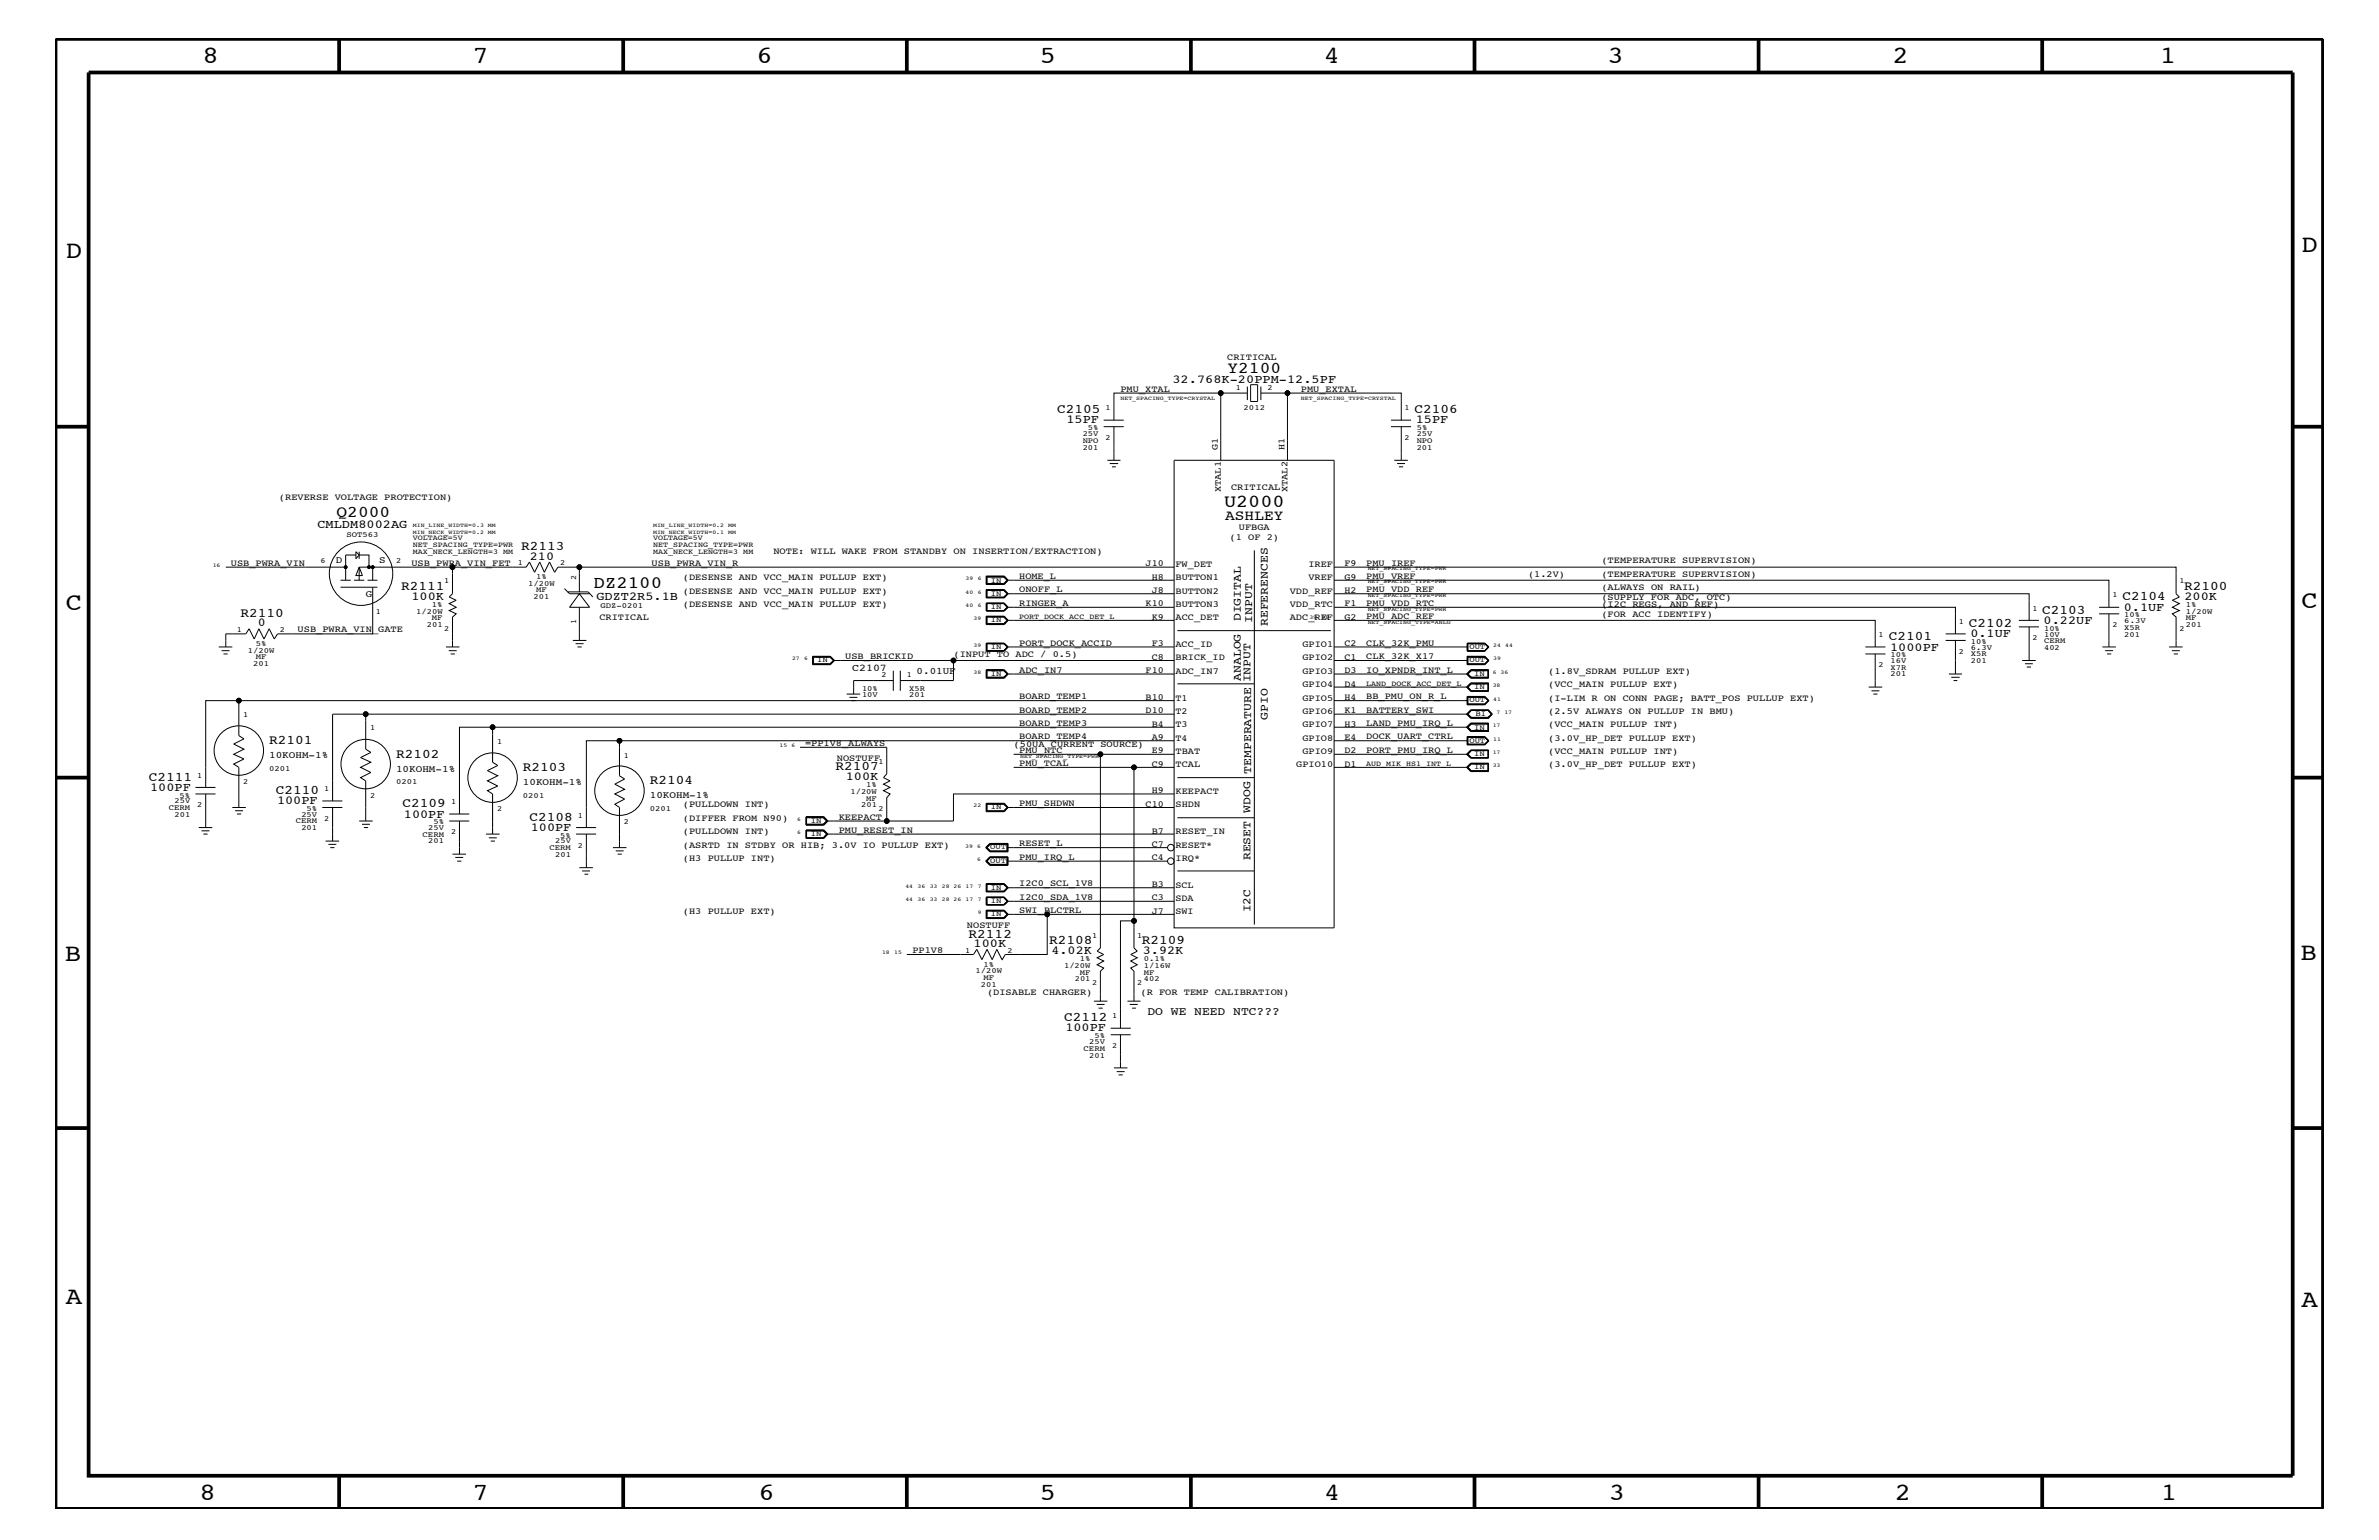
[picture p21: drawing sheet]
<svg xmlns="http://www.w3.org/2000/svg" width="432mm" height="279mm" viewBox="0 0 432 279" stroke-linecap="round" stroke-linejoin="round" font-family="sans-serif">
<defs><g id="words">
<g font-size="4.5">
<text x="36.7" y="11.5">8</text>
<text x="85.8" y="11.5">7</text>
<text x="137.3" y="11.5">6</text>
<text x="188.7" y="11.5">5</text>
<text x="240.3" y="11.5">4</text>
<text x="291.8" y="11.5">3</text>
<text x="343.5" y="11.5">2</text>
<text x="392" y="11.5">1</text>
<text x="11.9" y="46.8">D</text>
<text x="417.7" y="45.7">D</text>
<text x="11.9" y="110.6">C</text>
<text x="417.7" y="110.3">C</text>
<text x="11.8" y="174.3">B</text>
<text x="417.6" y="174.2">B</text>
<text x="11.9" y="236.7">A</text>
<text x="417.7" y="237.1">A</text>
<text x="36.2" y="272.1">8</text>
<text x="85.8" y="272.1">7</text>
<text x="137.7" y="272.1">6</text>
<text x="188.7" y="272.1">5</text>
<text x="240.4" y="272.1">4</text>
<text x="292" y="272.1">3</text>
<text x="343.9" y="272.1">2</text>
<text x="392.2" y="272.1">1</text>
</g>
<text font-size="3.3" x="222.2" y="92">U2000</text>
<text font-size="3.1" x="107.7" y="106.6">DZ2100</text>
<g font-size="3">
<text x="222.8" y="67.7">Y2100</text>
<text x="61.1" y="93.8">Q2000</text>
</g>
<text font-size="2.6" x="222.4" y="94.3">ASHLEY</text>
<g font-size="2.4">
<text x="191.9" y="75">C2105</text>
<text x="256.7" y="75">C2106</text>
<text x="94.6" y="99.9">R2113</text>
<text x="72.8" y="107">R2111</text>
<text x="396.4" y="107">R2100</text>
<text x="43.6" y="112">R2110</text>
<text x="357.4" y="113.7">C2102</text>
<text x="370.7" y="111.4">C2103</text>
<text x="385.2" y="108.9">C2104</text>
<text x="342.8" y="116.2">C2101</text>
<text x="48.9" y="135">R2101</text>
<text x="71.9" y="137.4">R2102</text>
<text x="27" y="141.7">C2111</text>
<text x="94.9" y="139.8">R2103</text>
<text x="117.9" y="142.3">R2104</text>
<text x="151.6" y="139.7">R2107</text>
<text x="50" y="144">C2110</text>
<text x="73.1" y="146.5">C2109</text>
<text x="96.1" y="149">C2108</text>
<text x="175.8" y="170.1">R2112</text>
<text x="190.4" y="171.2">R2108</text>
<text x="207.3" y="171.2">R2109</text>
<text x="193.1" y="185.3">C2112</text>
</g>
<g font-size="2.2">
<text x="212.8" y="69.5">32.768K-20PPM-12.5PF</text>
<text x="193.5" y="76.8">15PF</text>
<text x="257" y="76.8">15PF</text>
<text x="57.6" y="95.8">CMLDM8002AG</text>
<text x="96.2" y="101.5">210</text>
<text x="46.8" y="113.7">0</text>
<text x="74.7" y="108.8">100K</text>
<text x="108.2" y="108.9">GDZT2R5.1B</text>
<text x="370.9" y="113.1">0.22UF</text>
<text x="385.5" y="110.8">0.1UF</text>
<text x="396.5" y="108.8">200K</text>
<text x="343.1" y="118.1">1000PF</text>
<text x="357.6" y="115.6">0.1UF</text>
<text x="27.3" y="143.5">100PF</text>
<text x="153.5" y="141.5">100K</text>
<text x="50.3" y="145.9">100PF</text>
<text x="73.3" y="148.4">100PF</text>
<text x="96.4" y="150.7">100PF</text>
<text x="176.7" y="171.8">100K</text>
<text x="190.8" y="173.1">4.02K</text>
<text x="207.4" y="173.1">3.92K</text>
<text x="193.4" y="187.1">100PF</text>
</g>
<g font-size="2.1">
<text x="225.2" y="112.7" transform="rotate(-90 225.2 112.7)">DIGITAL</text>
<text x="227.2" y="113" transform="rotate(-90 227.2 113)">INPUT</text>
<text x="230.1" y="113.6" transform="rotate(-90 230.1 113.6)">REFERENCES</text>
<text x="225.2" y="123.5" transform="rotate(-90 225.2 123.5)">ANALOG</text>
<text x="227" y="123.8" transform="rotate(-90 227 123.8)">INPUT</text>
<text x="230.1" y="130.5" transform="rotate(-90 230.1 130.5)">GPIO</text>
<text x="227.1" y="140.4" transform="rotate(-90 227.1 140.4)">TEMPERATURE</text>
<text x="227" y="147.5" transform="rotate(-90 227 147.5)">WDOG</text>
<text x="227" y="156.1" transform="rotate(-90 227 156.1)">RESET</text>
<text x="227" y="165.6" transform="rotate(-90 227 165.6)">I2C</text>
<text x="208.3" y="184.1">DO WE NEED NTC???</text>
</g>
<text font-size="1.9" x="154.6" y="121.7">C2107</text>
<g font-size="1.8">
<text x="61" y="102.2">D</text>
<text x="68.8" y="102.2">S</text>
<text x="66.4" y="108.3">G</text>
<text x="166.4" y="122.3">0.01UF</text>
<text x="48.9" y="137.5">10KOHM-1%</text>
<text x="71.9" y="140">10KOHM-1%</text>
<text x="94.9" y="142.4">10KOHM-1%</text>
<text x="117.9" y="144.8">10KOHM-1%</text>
</g>
<g font-size="1.7">
<text x="222.8" y="65.3">CRITICAL</text>
<text x="203.4" y="71.1">PMU_XTAL</text>
<text x="236.1" y="71.1">PMU_EXTAL</text>
<text x="221.1" y="81.6" transform="rotate(-90 221.1 81.6)">G1</text>
<text x="233.2" y="81.6" transform="rotate(-90 233.2 81.6)">H1</text>
<text x="221.6" y="89.3" transform="rotate(-90 221.6 89.3)">XTAL1</text>
<text x="223.4" y="88.9">CRITICAL</text>
<text x="233.7" y="89.3" transform="rotate(-90 233.7 89.3)">XTAL2</text>
<text x="50.6" y="90.7">(REVERSE VOLTAGE PROTECTION)</text>
<text x="140.4" y="100.4">NOTE: WILL WAKE FROM STANDBY ON INSERTION/EXTRACTION)</text>
<text x="223.2" y="98">(1 OF 2)</text>
<text x="224.9" y="96.2">UFBGA</text>
<text x="41.9" y="102.6">USB_PWRA_VIN</text>
<text x="74.7" y="102.6">USB_PWRA_VIN_FET</text>
<text x="118.3" y="102.6">USB_PWRA_VIN_R</text>
<text x="124" y="105.3">(DESENSE AND VCC_MAIN PULLUP EXT)</text>
<text x="124" y="107.7">(DESENSE AND VCC_MAIN PULLUP EXT)</text>
<text x="185" y="107.5">ONOFF_L</text>
<text x="185" y="105">HOME_L</text>
<text x="207.9" y="102.7">J10</text>
<text x="209" y="105.2">H8</text>
<text x="209" y="107.6">J8</text>
<text x="213.4" y="102.9">FW_DET</text>
<text x="213.4" y="107.7">BUTTON2</text>
<text x="213.4" y="105.3">BUTTON1</text>
<text x="234.1" y="107.7">VDD_REF</text>
<text x="237.5" y="102.9">IREF</text>
<text x="237.5" y="105.3">VREF</text>
<text x="244" y="102.7">F9</text>
<text x="244" y="107.6">H2</text>
<text x="244" y="105.2">G9</text>
<text x="248" y="102.6">PMU_IREF</text>
<text x="248" y="105">PMU_VREF</text>
<text x="248" y="107.5">PMU_VDD_REF</text>
<text x="277.4" y="104.7">(1.2V)</text>
<text x="290.7" y="107.1">(ALWAYS ON RAIL)</text>
<text x="290.7" y="104.7">(TEMPERATURE SUPERVISION)</text>
<text x="290.7" y="102.2">(TEMPERATURE SUPERVISION)</text>
<text x="108.8" y="112.6">CRITICAL</text>
<text x="124" y="110.2">(DESENSE AND VCC_MAIN PULLUP EXT)</text>
<text x="185" y="109.9">RINGER_A</text>
<text x="207.9" y="110">K10</text>
<text x="209" y="112.5">K9</text>
<text x="213.4" y="112.6">ACC_DET</text>
<text x="213.4" y="110.2">BUTTON3</text>
<text x="234.1" y="112.6">ADC_REF</text>
<text x="234.1" y="110.2">VDD_RTC</text>
<text x="244" y="110">F1</text>
<text x="244" y="112.5">G2</text>
<text x="248" y="112.3">PMU_ADC_REF</text>
<text x="248" y="109.9">PMU_VDD_RTC</text>
<text x="290.7" y="108.9">(SUPPLY FOR ADC, OTC)</text>
<text x="290.7" y="110.2">(I2C REGS, AND REF)</text>
<text x="290.7" y="112">(FOR ACC IDENTIFY)</text>
<text x="54" y="114.8">USB_PWRA_VIN_GATE</text>
<text x="153.4" y="119.6">USB_BRICKID</text>
<text x="173.1" y="119.2">(INPUT TO ADC / 0.5)</text>
<text x="185" y="117.2">PORT_DOCK_ACCID</text>
<text x="209" y="117.3">F3</text>
<text x="209" y="119.7">C8</text>
<text x="213.4" y="117.4">ACC_ID</text>
<text x="213.4" y="119.8">BRICK_ID</text>
<text x="236.4" y="117.4">GPIO1</text>
<text x="236.4" y="119.8">GPIO2</text>
<text x="244" y="117.3">C2</text>
<text x="244" y="119.7">C1</text>
<text x="248" y="119.6">CLK_32K_X17</text>
<text x="248" y="117.2">CLK_32K_PMU</text>
<text x="185" y="122">ADC_IN7</text>
<text x="207.9" y="122.1">F10</text>
<text x="213.4" y="122.3">ADC_IN7</text>
<text x="236.4" y="124.7">GPIO4</text>
<text x="236.4" y="122.3">GPIO3</text>
<text x="244" y="122.1">D3</text>
<text x="244" y="124.6">D4</text>
<text x="248" y="122">IO_XPNDR_INT_L</text>
<text x="281" y="124.7">(VCC_MAIN PULLUP EXT)</text>
<text x="281" y="122.3">(1.8V_SDRAM PULLUP EXT)</text>
<text x="185" y="126.9">BOARD_TEMP1</text>
<text x="185" y="131.7">BOARD_TEMP3</text>
<text x="185" y="129.3">BOARD_TEMP2</text>
<text x="207.9" y="127">B10</text>
<text x="207.9" y="129.4">D10</text>
<text x="209" y="131.9">B4</text>
<text x="213.4" y="131.9">T3</text>
<text x="213.4" y="127.1">T1</text>
<text x="213.4" y="129.6">T2</text>
<text x="236.4" y="127.1">GPIO5</text>
<text x="236.4" y="129.6">GPIO6</text>
<text x="236.4" y="131.9">GPIO7</text>
<text x="244" y="127">H4</text>
<text x="244" y="129.4">K1</text>
<text x="244" y="131.9">H3</text>
<text x="248" y="131.7">LAND_PMU_IRQ_L</text>
<text x="248" y="126.9">BB_PMU_ON_R_L</text>
<text x="248" y="129.3">BATTERY_SWI</text>
<text x="281" y="127.1">(I-LIM R ON CONN PAGE; BATT_POS PULLUP EXT)</text>
<text x="281" y="131.9">(VCC_MAIN PULLUP INT)</text>
<text x="281" y="129.6">(2.5V ALWAYS ON PULLUP IN BMU)</text>
<text x="146.1" y="135.3">=PP1V8_ALWAYS</text>
<text x="184" y="135.6">(50UA CURRENT SOURCE)</text>
<text x="185" y="136.6">PMU_NTC</text>
<text x="185" y="134.1">BOARD_TEMP4</text>
<text x="209" y="134.2">A9</text>
<text x="209" y="136.7">E9</text>
<text x="213.4" y="134.4">T4</text>
<text x="213.4" y="136.8">TBAT</text>
<text x="236.4" y="134.4">GPIO8</text>
<text x="236.4" y="136.8">GPIO9</text>
<text x="244" y="134.2">E4</text>
<text x="244" y="136.7">D2</text>
<text x="248" y="134.1">DOCK_UART_CTRL</text>
<text x="248" y="136.6">PORT_PMU_IRQ_L</text>
<text x="281" y="136.8">(VCC_MAIN PULLUP INT)</text>
<text x="281" y="134.4">(3.0V_HP_DET PULLUP EXT)</text>
<text x="151.9" y="138">NOSTUFF</text>
<text x="185" y="139">PMU_TCAL</text>
<text x="209" y="144">H9</text>
<text x="209" y="139.1">C9</text>
<text x="213.4" y="139.2">TCAL</text>
<text x="235.3" y="139.2">GPIO10</text>
<text x="244" y="139.1">D1</text>
<text x="281" y="139.2">(3.0V_HP_DET PULLUP EXT)</text>
<text x="124" y="149">(DIFFER FROM N90)</text>
<text x="124" y="146.5">(PULLDOWN INT)</text>
<text x="152.2" y="148.7">KEEPACT</text>
<text x="185" y="146.2">PMU_SHDWN</text>
<text x="207.9" y="146.4">C10</text>
<text x="213.4" y="146.5">SHDN</text>
<text x="213.4" y="144">KEEPACT</text>
<text x="124" y="151.3">(PULLDOWN INT)</text>
<text x="124" y="153.8">(ASRTD IN STDBY OR HIB; 3.0V IO PULLUP EXT)</text>
<text x="152.2" y="151.1">PMU_RESET_IN</text>
<text x="185" y="153.5">RESET_L</text>
<text x="185" y="156">PMU_IRQ_L</text>
<text x="209" y="153.7">C7</text>
<text x="209" y="151.2">B7</text>
<text x="213.4" y="153.8">RESET*</text>
<text x="213.4" y="151.3">RESET_IN</text>
<text x="124" y="156.2">(H3 PULLUP INT)</text>
<text x="185" y="160.8">I2C0_SCL_1V8</text>
<text x="209" y="156.1">C4</text>
<text x="209" y="160.9">B3</text>
<text x="213.4" y="161.1">SCL</text>
<text x="213.4" y="156.2">IRQ*</text>
<text x="124" y="165.9">(H3 PULLUP EXT)</text>
<text x="185" y="165.6">SWI_BLCTRL</text>
<text x="185" y="163.3">I2C0_SDA_1V8</text>
<text x="209" y="163.4">C3</text>
<text x="209" y="165.8">J7</text>
<text x="213.4" y="163.5">SDA</text>
<text x="213.4" y="165.9">SWI</text>
<text x="165.6" y="172.9">PP1V8</text>
<text x="175.5" y="168.3">NOSTUFF</text>
<text x="179.2" y="180.5">(DISABLE CHARGER)</text>
<text x="207" y="180.5">(R FOR TEMP CALIBRATION)</text>
</g>
<g font-size="1.4">
<text x="224.3" y="70.7">1</text>
<text x="230" y="70.7">2</text>
<text x="200.7" y="74.4">1</text>
<text x="225.7" y="74.4">2012</text>
<text x="254.9" y="74.4">1</text>
<text x="196.5" y="80.3">NPO</text>
<text x="196.5" y="79.1">25V</text>
<text x="196.5" y="81.6">201</text>
<text x="197.4" y="78">5%</text>
<text x="200.7" y="79.9">2</text>
<text x="254.9" y="79.9">2</text>
<text x="257.1" y="79.1">25V</text>
<text x="257.1" y="80.3">NPO</text>
<text x="257.1" y="81.6">201</text>
<text x="257.1" y="78">5%</text>
<text x="62.9" y="97.4">SOT563</text>
<text x="74.9" y="98">VOLTAGE=5V</text>
<text x="74.9" y="99.3">NET_SPACING_TYPE=PWR</text>
<text x="74.9" y="100.4">MAX_NECK_LENGTH=3 MM</text>
<text x="118.5" y="98">VOLTAGE=5V</text>
<text x="118.5" y="99.3">NET_SPACING_TYPE=PWR</text>
<text x="118.5" y="100.4">MAX_NECK_LENGTH=3 MM</text>
<text x="58.2" y="102.2">6</text>
<text x="71.9" y="102.2">2</text>
<text x="80.6" y="105.9">1</text>
<text x="94" y="102.5">1</text>
<text x="95.9" y="106.3">1/20W</text>
<text x="97.3" y="105">1%</text>
<text x="97.3" y="107.5">MF</text>
<text x="101.7" y="102.5">2</text>
<text x="104.6" y="105.3" transform="rotate(-90 104.6 105.3)">2</text>
<text x="179.8" y="105.7">IN</text>
<text x="395.6" y="105.9">1</text>
<text x="68.2" y="111.4">1</text>
<text x="75.5" y="111.4">1/20W</text>
<text x="77.5" y="113.7">201</text>
<text x="78.4" y="110.2">1%</text>
<text x="78.4" y="112.5">MF</text>
<text x="96.9" y="108.7">201</text>
<text x="104.6" y="113.1" transform="rotate(-90 104.6 113.1)">1</text>
<text x="109" y="110.3">GDZ-0201</text>
<text x="179.8" y="108.1">IN</text>
<text x="179.8" y="110.5">IN</text>
<text x="179.8" y="112.9">IN</text>
<text x="185" y="112.3">PORT_DOCK_ACC_DET_L</text>
<text x="355.5" y="113.1">1</text>
<text x="368.9" y="110.8">1</text>
<text x="383.5" y="108.3">1</text>
<text x="383.5" y="113.7">2</text>
<text x="385.6" y="113.1">6.3V</text>
<text x="385.6" y="112">10%</text>
<text x="396.7" y="112.5">MF</text>
<text x="396.7" y="110.2">1%</text>
<text x="396.7" y="113.7">201</text>
<text x="396.7" y="111.4">1/20W</text>
<text x="43" y="114.7">1</text>
<text x="45" y="118.4">1/20W</text>
<text x="46.4" y="117.2">5%</text>
<text x="46.4" y="119.6">MF</text>
<text x="50.8" y="114.7">2</text>
<text x="80.6" y="114.4">2</text>
<text x="179.8" y="117.8">IN</text>
<text x="266.7" y="117.8">OUT</text>
<text x="341" y="115.6">1</text>
<text x="343.2" y="119.2">10%</text>
<text x="355.5" y="118.6">2</text>
<text x="357.7" y="116.8">10%</text>
<text x="357.7" y="119.1">X5R</text>
<text x="357.7" y="117.9">6.3V</text>
<text x="368.9" y="116.2">2</text>
<text x="371" y="115.5">10V</text>
<text x="371" y="116.7">CERM</text>
<text x="371" y="117.9">402</text>
<text x="371" y="114.4">10%</text>
<text x="385.6" y="114.2">X5R</text>
<text x="385.6" y="115.5">201</text>
<text x="395.6" y="114.4">2</text>
<text x="46" y="120.8">201</text>
<text x="148.3" y="120.2">IN</text>
<text x="156.5" y="125.3">10%</text>
<text x="160" y="122.9">2</text>
<text x="164.6" y="122.9">1</text>
<text x="165" y="125.3">X5R</text>
<text x="179.8" y="122.6">IN</text>
<text x="248" y="124.4">LAND_DOCK_ACC_DET_L</text>
<text x="266.7" y="120.2">OUT</text>
<text x="267.5" y="122.6">IN</text>
<text x="267.5" y="125.1">IN</text>
<text x="341" y="121">2</text>
<text x="343.2" y="120.3">16V</text>
<text x="343.2" y="121.5">X7R</text>
<text x="343.2" y="122.7">201</text>
<text x="357.7" y="120.3">201</text>
<text x="44.2" y="130.2">1</text>
<text x="156.5" y="126.5">10V</text>
<text x="165" y="126.5">201</text>
<text x="266.7" y="127.5">OUT</text>
<text x="267.8" y="129.9">BI</text>
<text x="67.2" y="132.5">1</text>
<text x="90.2" y="135">1</text>
<text x="113.2" y="137.4">1</text>
<text x="266.7" y="134.7">OUT</text>
<text x="267.5" y="132.4">IN</text>
<text x="267.5" y="137.2">IN</text>
<text x="35.8" y="141.1">1</text>
<text x="44.2" y="142.3">2</text>
<text x="48.9" y="139.8">0201</text>
<text x="58.8" y="143.5">1</text>
<text x="71.9" y="142.3">0201</text>
<text x="157.2" y="142.9">1%</text>
<text x="159.4" y="138.6">1</text>
<text x="248" y="139">AUD_MIK_HS1_INT_L</text>
<text x="267.5" y="139.6">IN</text>
<text x="30.6" y="147">CERM</text>
<text x="31.7" y="145.7">25V</text>
<text x="31.7" y="148.2">201</text>
<text x="32.6" y="144.7">5%</text>
<text x="35.8" y="146.5">2</text>
<text x="53.7" y="149.4">CERM</text>
<text x="54.7" y="148.2">25V</text>
<text x="55.6" y="147.1">5%</text>
<text x="58.8" y="149">2</text>
<text x="67.2" y="144.7">2</text>
<text x="78.7" y="149.5">5%</text>
<text x="81.9" y="145.9">1</text>
<text x="90.2" y="147.1">2</text>
<text x="94.9" y="144.7">0201</text>
<text x="104.9" y="148.4">1</text>
<text x="113.2" y="149.5">2</text>
<text x="117.9" y="147.1">0201</text>
<text x="147.2" y="149.3">IN</text>
<text x="154.3" y="144">1/20W</text>
<text x="156.3" y="146.5">201</text>
<text x="157.2" y="145.3">MF</text>
<text x="159.4" y="147.1">2</text>
<text x="179.8" y="146.8">IN</text>
<text x="54.7" y="150.7">201</text>
<text x="76.7" y="151.8">CERM</text>
<text x="77.7" y="150.7">25V</text>
<text x="77.7" y="153">201</text>
<text x="81.9" y="151.3">2</text>
<text x="99.7" y="154.3">CERM</text>
<text x="100.8" y="155.5">201</text>
<text x="100.8" y="153">25V</text>
<text x="101.7" y="152">5%</text>
<text x="104.9" y="153.8">2</text>
<text x="147.2" y="151.8">IN</text>
<text x="179.7" y="154.1">OUT</text>
<text x="179.7" y="156.6">OUT</text>
<text x="179.8" y="161.4">IN</text>
<text x="179.8" y="166.2">IN</text>
<text x="179.8" y="163.9">IN</text>
<text x="175.2" y="172.8">1</text>
<text x="182.9" y="172.8">2</text>
<text x="198.2" y="170.1">1</text>
<text x="206.4" y="170.1">1</text>
<text x="177.1" y="176.6">1/20W</text>
<text x="178.1" y="179">201</text>
<text x="178.5" y="177.7">MF</text>
<text x="178.5" y="175.4">1%</text>
<text x="193.1" y="175.6">1/20W</text>
<text x="195.1" y="178">201</text>
<text x="196" y="176.8">MF</text>
<text x="196" y="174.4">1%</text>
<text x="198.2" y="178.7">2</text>
<text x="206.4" y="178.7">2</text>
<text x="207.6" y="178">402</text>
<text x="207.6" y="175.6">1/16W</text>
<text x="207.6" y="176.8">MF</text>
<text x="207.6" y="174.4">0.1%</text>
<text x="201.8" y="184.7">1</text>
<text x="196.7" y="190.6">CERM</text>
<text x="197.7" y="189.4">25V</text>
<text x="197.7" y="191.9">201</text>
<text x="198.6" y="188.3">5%</text>
<text x="201.8" y="190.2">2</text>
</g>
<g font-size="1">
<text x="203.4" y="72.6">NET_SPACING_TYPE=CRYSTAL</text>
<text x="236.1" y="72.6">NET_SPACING_TYPE=CRYSTAL</text>
<text x="74.9" y="95.6">MIN_LINE_WIDTH=0.3</text>
<text x="88.6" y="95.6">MM</text>
<text x="118.5" y="95.6">MIN_LINE_WIDTH=0.2</text>
<text x="132.2" y="95.6">MM</text>
<text x="74.9" y="96.8">MIN_NECK_WIDTH=0.2</text>
<text x="88.6" y="96.8">MM</text>
<text x="118.5" y="96.8">MIN_NECK_WIDTH=0.1</text>
<text x="132.2" y="96.8">MM</text>
<text x="38.6" y="102.9">16</text>
<text x="175.3" y="105.3">39</text>
<text x="175.3" y="107.7">40</text>
<text x="177.5" y="105.3">6</text>
<text x="177.5" y="107.7">6</text>
<text x="248.2" y="103.5">NET_SPACING_TYPE=PWR</text>
<text x="248.2" y="105.9">NET_SPACING_TYPE=PWR</text>
<text x="175.3" y="110.2">40</text>
<text x="176.7" y="112.5">39</text>
<text x="177.5" y="110.2">6</text>
<text x="237.7" y="112.3">39</text>
<text x="239.9" y="112.3">38</text>
<text x="248.2" y="113.1">NET_SPACING_TYPE=ANLG</text>
<text x="248.2" y="108.3">NET_SPACING_TYPE=PWR</text>
<text x="248.2" y="110.8">NET_SPACING_TYPE=PWR</text>
<text x="143.8" y="119.8">27</text>
<text x="146" y="119.8">6</text>
<text x="176.7" y="117.4">39</text>
<text x="271" y="117.4">24</text>
<text x="271" y="119.8">39</text>
<text x="273.2" y="117.4">44</text>
<text x="176.7" y="122.3">38</text>
<text x="270.9" y="124.7">38</text>
<text x="270.9" y="122.3">6</text>
<text x="272.4" y="122.3">36</text>
<text x="270.9" y="131.9">17</text>
<text x="271" y="127.1">41</text>
<text x="271.6" y="129.6">7</text>
<text x="273" y="129.6">17</text>
<text x="141.5" y="135.6">15</text>
<text x="143.7" y="135.6">6</text>
<text x="185.2" y="137.4">NET_SPACING_TYPE=PWR</text>
<text x="270.9" y="136.9">17</text>
<text x="271" y="134.4">11</text>
<text x="270.9" y="139.2">33</text>
<text x="144.7" y="149">6</text>
<text x="176.7" y="146.5">22</text>
<text x="144.7" y="151.3">6</text>
<text x="175.2" y="153.8">39</text>
<text x="177.4" y="153.8">6</text>
<text x="164.3" y="161.1">44</text>
<text x="166.5" y="161.1">36</text>
<text x="168.7" y="161.1">33</text>
<text x="170.9" y="161.1">28 26</text>
<text x="175.3" y="161.1">17</text>
<text x="177.4" y="156.2">6</text>
<text x="177.5" y="161.1">7</text>
<text x="164.3" y="163.5">44</text>
<text x="166.5" y="163.5">36</text>
<text x="168.7" y="163.5">33</text>
<text x="170.9" y="163.5">28 26</text>
<text x="175.3" y="163.5">17</text>
<text x="177.5" y="165.9">9</text>
<text x="177.5" y="163.5">7</text>
<text x="160.1" y="173.2">18</text>
<text x="162.3" y="173.2">15</text>
</g>
</g></defs>
<g fill="none" stroke="#000" stroke-width=".18">
<path d="M200.3 76.2h3.7M200.3 77.4h3.7M202.2 77.4v6.1M221.6 71.3h-19.4v4.9M226.4 71.3h-4.8v12.2M226.4 70.1v2.5M227 69.8h1.3v3h-1.3zM228.9 70.1v2.5M228.9 71.3h4.8v12.2M233.7 71.3h20.6v4.9M252.5 76.2h3.6M252.5 77.4h3.6"/>
<path d="M254.3 77.4v6.1M201 83.5h2.4M201.4 84.1h1.5M201.8 84.7h.7M213.1 83.5h29v84.8h-29zM227.7 99.9v67.9M253.1 83.5h2.4M253.6 84.1h1.4M253.9 84.7h.8M39.7 117.4h2.5M40.2 118.1h1.5M40.6 118.6h.7"/>
<path d="M41 102.9h21.7M61.8 105.3h1.9M61.8 106.5h6.7M64.3 105.3h1.8M64.6 100.7h-1.9v4.6M65.2 102.9h30.3l.6-.9 .9 1.8 1-1.8 .8 1.8 .9-1.8 1 1.8 .6-.9h3.9v4.5M65.2 100.7l-.6-.6v1.3l.6-.7h1.8v2.2M65.2 102.9l.6 1.5h-1.2zM65.2 100.1v1.3M65.2 102.9v2.4M66.7 105.3h1.8M67.6 106.5v8.5h-17.2l-.6 .9-.9-1.8-1 1.8-.9-1.8-.9 1.8-.9-1.8-.6 .9h-3.6v2.4"/>
<path d="M67.6 102.9v2.4M80.9 117.4h2.5M81.4 118.1h1.5M81.8 118.6h.7M82.1 102.9v4.8l-.6 .6 1.3 .6-1.3 .6 1.3 .7-1.3 .6 1.3 .6-.7 .6v5.4M102.4 106.8l1 .9h3.6M103 107.4h3.8l.8 .9M104 116.2h2.4M104.5 116.8h1.4M104.8 117.4h.8M105.2 110.2v6M105.2 102.9h107.9"/>
<path d="M105.2 107.7l1.8 2.5h-3.6zM147.5 119.1h3.2l.8 .7-.8 .8h-3.2zM147.5 119.2h3.2M147.6 119.2v1.3M147.7 119.2h2.9l.7 .6-.7 .6h-2.9zM150.7 119.2l.7 .6-.7 .7M150.7 119.2l.6 .6M151.3 119.8h61.8M151.3 119.8l-.6 .7M173.1 119.8v3.7h-9.7M179 104.5h3.3l.7 .8-.7 .7h-3.3zM179 107h3.3l.7 .7-.7 .8h-3.3z"/>
<path d="M179 109.4h3.3l.7 .8-.7 .7h-3.3zM179 111.8h3.3l.7 .8-.7 .7h-3.3zM179 116.7h3.3l.7 .7-.7 .7h-3.3zM179.1 104.7h3.1M179.1 116.8h3.1M179.1 109.5h3.1M179.1 109.4v1.5M179.1 116.7v1.4M179.1 118.1h3.1M179.1 110.8h3.1M179.2 104.7v1.2h3l.6-.6M179.2 107.1h3l.6 .6-.6 .6h-3z"/>
<path d="M179.2 109.5v1.3M179.2 112h3l.6 .6-.6 .5h-3zM179.2 116.8v1.3M182.2 104.7l.6 .6M182.2 109.5l.6 .7M182.2 116.8l.6 .6M182.2 107h-3.1v1.4h3.1M182.2 111.9h-3.1v1.3h3.1M182.2 107l.8 .7M182.2 109.4l.8 .8M182.2 116.7l.8 .7M182.2 111.9l.8 .7"/>
<path d="M182.2 104.7l.7 .6-.7 .6h-3.1M182.2 107l.7 .7-.7 .7M182.2 109.5l.7 .7-.7 .6M182.2 116.8l.7 .6-.7 .7M182.2 111.9l.7 .7-.7 .6M182.8 110.2l-.6 .6M182.8 117.4l-.6 .7M182.8 105.3h30.3M182.8 117.4h30.3M182.8 107.7h30.3M182.8 112.6h30.3M182.8 110.2h30.3"/>
<path d="M183 105.3l-.8 .7M183 107.7l-.8 .7M183 110.2l-.8 .7M183 117.4l-.8 .7M183 112.6l-.8 .6M183 105.3l-.8-.7h-3.1v1.4M213.7 114.4h27.9M242.1 102.9h152.9v4.8l.6 .6-1.3 .6 1.3 .6-1.3 .7 1.3 .6-1.3 .6 .7 .6v5.4M242.1 107.7h126.2v4.9M242.1 112.6h98.3v4.8M242.1 105.3h140.7v4.9M242.1 110.2h112.8v4.8"/>
<path d="M242.1 117.4h24.3M242.1 119.8h24.3M266.3 119.1h3.2l.8 .7-.8 .8h-3.2zM266.4 118.1h3.1M266.4 116.7v1.4M266.4 119.2h3.1l.7 .6-.7 .7h-3.1zM266.4 116.8h3.1M266.4 116.8v1.3M266.4 119.2h3.1l.6 .6-.6 .6h-3.1zM269.5 116.8l.6 .6-.6 .7M269.5 116.7h-3.2v1.4h3.2M269.5 116.7l.8 .7-.8 .7"/>
<path d="M269.5 116.7l.7 .7M269.5 116.8l.7 .6M270.2 117.4l-.7 .7M338.6 117.4h3.6M338.6 118.6h3.6M340.4 118.6v6.1M353.1 115h3.7M353.1 116.2h3.7M354.9 116.2v6.1M366.4 112.6h3.7M366.4 113.7h3.7M367 119.8h2.5"/>
<path d="M368.3 113.7v6.1M381 111.4h3.6M381 110.2h3.6M381.6 117.4h2.4M382.1 118.1h1.4M382.4 118.6h.8M382.8 111.4v6M393.7 117.4h2.5M394.2 118.1h1.4M394.5 118.6h.8M43.3 127.1v6.4l1 .6-1.9 .9 1.9 .9-1.9 .9 1.9 .9-1.9 .9 .9 .6v7.3M66.4 129.6h-6v15.7"/>
<path d="M89.4 131.9v6.4l.9 .6-1.8 .9 1.8 .9-1.8 1 1.8 .9-1.8 .9 .9 .5v7.3M112.4 134.4v6.3l1 .6-1.8 1 1.8 .9-1.8 .8 1.8 1-1.8 .9 .8 .6v7.3M145.2 135.6h15.8v4.8l-.6 .7 1.1 .6-1.1 .6 1.1 .6-1.1 .6 1.1 .5-.5 .7v4.3M147.5 120.5h3.2M153.7 125.9h2.4M154.2 126.5h1.4M154.5 127.1h.8M162.1 123.5h-7.2v2.4M162.1 121.7v3.6M163.4 121.7v3.6M179 121.5h3.3l.7 .8-.7 .7h-3.3zM179.1 121.6h3.1l.7 .7-.7 .6"/>
<path d="M179.1 121.5v1.5h3.1l.8-.7M179.1 122.9h3.1M182.2 121.5l.8 .8M182.8 122.3l-.6-.6h-3v1.2M182.8 122.3l-.6 .6M182.8 122.3h30.3M184 136.8h29.1M184 139.2h29.1M199.7 136.8v35.2l-.6 .6 1.2 .6-1.2 .6 1.2 .6-1.2 .6 1.2 .6-.6 .6v5.4M205.8 139.2v27.9h-2.4v19.4M213.1 129.6h-146.7v6.3l.9 .6-1.9 .9 1.9 .9-1.9 .9 1.9 1-1.9 .9 1 .6v7.3M213.1 134.4h-106.7v15.7"/>
<path d="M213.1 131.9h-129.7v15.8M213.1 127.1h-175.8v15.8M213.7 124.1h14M242.1 122.3h24.3M242.1 124.7h24.3M242.1 127.1h24.3M242.1 131.9h24.3M242.1 134.4h24.3M242.1 136.8h24.3M242.1 139.2h24.3M242.1 129.6h24.3M266.2 122.3l.8-.8h3.2v1.5h-3.2z"/>
<path d="M266.2 139.2l.8-.7h3.2v1.5h-3.2zM266.2 124.7l.8-.8h3.2v1.5h-3.2zM266.3 126.4h3.2l.8 .7-.8 .8h-3.2zM266.3 133.6h3.2l.8 .8-.8 .8h-3.2zM266.4 126.4h3.1l.7 .7-.7 .7h-3.1zM266.4 133.7h3.1l.7 .7-.7 .7h-3.1zM266.4 122.3l.6-.7h3.1v1.3h-3.1zM266.4 131.9l.6-.6h3.1v1.3h-3.1zM266.4 126.5h3.1l.6 .6-.6 .6h-3.1zM266.4 133.8h3.1l.6 .6-.6 .6h-3.1zM267 128.8l-.7 .8 .7 .6h3.1l.7-.6M267 128.8l-.8 .8 .8 .7h3.2l.6-.7"/>
<path d="M267 131.2h3.2v1.5h-3.2l-.8-.8zM267 136.1h3.2v1.4h-3.2M267 121.5l-.7 .8 .7 .7h3.2M267 136.1l-.7 .7 .7 .7M267 136.1l-.8 .7 .8 .7M267 128.8h3.1l.7 .8M267 128.8h3.2l.6 .8M267 124.1l-.6 .6 .6 .6M267 136.2l-.6 .6 .6 .6M267 138.5l-.6 .7 .6 .7M267 128.9h3.1l.7 .7-.7 .6h-3.1M267 131.3l-.6 .6 .6 .6h3.1"/>
<path d="M267 128.9l-.6 .7 .6 .6M267 124.1h3.1v1.2h-3.1M267 136.2h3.1v1.2h-3.1M267 128.9h3.1l.6 .7-.6 .6h-3.1M270.1 138.5v1.4M270.1 121.7h-3.1l-.6 .6 .6 .6M270.1 138.6h-3.1l-.6 .6 .6 .6h3.1M270.2 124h-3.2l-.7 .7 .7 .7M270.2 131.3h-3.2l-.7 .6 .7 .8M270.2 138.5h-3.2l-.7 .7 .7 .7h3.2M339.2 124.7h2.4M339.7 125.3h1.4"/>
<path d="M340 125.9h.8M353.7 122.3h2.4M354.2 122.9h1.5M354.6 123.5h.7M367.5 120.4h1.5M367.9 121h.7M35.5 142.9h3.6M35.5 144h3.6M36.1 150.1h2.4M36.6 150.7h1.4M36.9 151.3h.8M37.3 144v6.1"/>
<path d="M42.2 146.5h2.4M42.7 147.1h1.4M43 147.7h.8M58.5 146.5h3.6M58.5 145.3h3.6M59.1 152.6h2.5M59.6 153.2h1.4M59.9 153.8h.8M60.4 146.5v6.1M65.2 149h2.4M65.7 149.5h1.4M66 150.1h.8"/>
<path d="M81.5 149h3.7M81.5 147.7h3.7M82.1 155h2.5M82.6 155.6h1.5M83 156.2h.7M83.4 149v6M88.2 151.3h2.5M88.7 152h1.5M89.1 152.6h.7M104.6 151.3h3.6M104.6 150.1h3.6M105.2 157.4h2.4"/>
<path d="M105.7 158h1.4M106.1 158.6h.7M106.4 151.3v6.1M111.3 153.8h2.4M111.8 154.4h1.4M112.1 155h.8M146.3 150.6h3.2l.8 .7-.8 .8h-3.2zM146.3 150.7h3.2l.7 .6-.7 .8M146.3 148.2h3.2l.8 .8-.8 .7h-3.2zM146.4 148.3h3l.7 .7-.7 .5h-3zM146.4 148.4h3l.6 .6M149.4 150.7l.7 .6-.7 .7"/>
<path d="M149.4 150.7l.6 .6M149.4 150.7h-3v1.3h3M149.5 148.2l.7 .8-.7 .6h-3.2M150 151.3h63.1M150 151.3l-.6 .7M150 149l-.6 .5M178.9 153.8l.8-.8h3.3v1.5h-3.3zM179 145.7h3.3l.7 .8-.7 .8h-3.3zM179 153.8l.7-.7h3.2v1.4h-3.2zM179.2 145.9h3l.6 .6-.6 .6h-3zM179.7 155.5h3.3v1.5h-3.3l-.8-.8zM179.7 155.6l-.5 .6 .5 .6"/>
<path d="M179.7 155.6h3.1v1.2h-3.1M179.7 153.1l-.6 .7 .6 .7M179.7 155.6l-.6 .6 .6 .6M182.2 145.8h-3.1v1.4h3.1M182.2 145.8l.8 .7M182.2 145.8l.7 .7-.7 .7M182.8 153.1v1.4M182.8 153.2h-3.1l-.5 .6 .5 .6h3.1M182.8 153.8h29M182.8 156.2h29M182.8 146.5h30.3M182.9 155.5v1.4h-3.2l-.7-.7 .7-.7"/>
<path d="M183 146.5l-.8 .7M213.1 144h-40v5h-23.1M213.7 148.4h14M213.7 158h14M213.7 141.1h14M164.6 173.2h12.1l.6-1 .9 1.9 1-1.9 .9 1.9 .8-1.9 1 1.9M179 160.3h3.3l.7 .8-.7 .7h-3.3zM179 162.8h3.3l.7 .7-.7 .7h-3.3zM179 165.1h3.3l.7 .8-.7 .8h-3.3zM179.1 162.8h3.1M179.1 162.8v1.4M179.1 164.1h3.1"/>
<path d="M179.2 160.5h3l.6 .6-.6 .6h-3zM179.2 162.8v1.3M179.2 165.3h3l.6 .6-.6 .6h-3zM182.2 162.8l.6 .7M182.2 160.4h-3.1v1.3h3.1M182.2 165.2h-3.1v1.4h3.1M182.2 165.2l.8 .7M182.2 160.4l.8 .7M182.2 162.8l.8 .7M182.2 165.2l.7 .7-.7 .7M182.2 160.4l.7 .7-.7 .6M182.2 162.8l.7 .7-.7 .6"/>
<path d="M182.8 163.5l-.6 .6M182.8 165.9h7.3M182.8 161.1h30.3M182.8 163.5h30.3M183 165.9l-.8 .7M183 161.1l-.8 .6M183 163.5l-.8 .7M205.8 167.1v4.9l.6 .6-1.2 .6 1.2 .6-1.2 .6 1.2 .6-1.2 .6 .6 .6v5.4M213.1 165.9h-23v7.3h-7.6l-.6 1M198.5 181.6h2.5M199.1 182.2h1.4M199.4 182.9h.8"/>
<path d="M201.6 187.7h3.6M201.6 186.5h3.6M202.2 193.7h2.4M202.7 194.4h1.4M203 195h.8M203.4 187.7v6M204.6 181.6h2.4M205.1 182.2h1.4M205.5 182.9h.7"/>
<circle cx="221.6" cy="71.3" r=".42"/>
<circle cx="233.7" cy="71.3" r=".42"/>
<circle cx="62.7" cy="102.9" r=".25"/>
<circle cx="65.5" cy="104.1" r="5.8"/>
<circle cx="67" cy="102.9" r=".25"/>
<circle cx="67.6" cy="102.9" r=".25"/>
<circle cx="82.1" cy="102.9" r=".42"/>
<circle cx="105.2" cy="102.9" r=".42"/>
<circle cx="173.1" cy="119.8" r=".42"/>
<circle cx="43.3" cy="136.2" r="4.5"/>
<circle cx="43.3" cy="127.1" r=".42"/>
<circle cx="66.4" cy="138.6" r="4.5"/>
<circle cx="66.4" cy="129.6" r=".42"/>
<circle cx="89.4" cy="131.9" r=".42"/>
<circle cx="112.4" cy="134.4" r=".42"/>
<circle cx="199.7" cy="136.8" r=".42"/>
<circle cx="205.8" cy="139.2" r=".42"/>
<circle cx="89.4" cy="141.1" r="4.5"/>
<circle cx="112.4" cy="143.5" r="4.5"/>
<circle cx="161" cy="149" r=".42"/>
<circle cx="212.5" cy="153.8" r=".59"/>
<circle cx="212.5" cy="156.2" r=".59"/>
<circle cx="190.1" cy="165.9" r=".42"/>
<circle cx="205.8" cy="167.1" r=".42"/>
</g>
<g fill="#000">
<circle cx="221.6" cy="71.3" r=".42"/>
<circle cx="233.7" cy="71.3" r=".42"/>
<circle cx="62.7" cy="102.9" r=".25"/>
<circle cx="67" cy="102.9" r=".25"/>
<circle cx="67.6" cy="102.9" r=".25"/>
<circle cx="82.1" cy="102.9" r=".42"/>
<circle cx="105.2" cy="102.9" r=".42"/>
<circle cx="173.1" cy="119.8" r=".42"/>
<circle cx="43.3" cy="127.1" r=".42"/>
<circle cx="66.4" cy="129.6" r=".42"/>
<circle cx="89.4" cy="131.9" r=".42"/>
<circle cx="112.4" cy="134.4" r=".42"/>
<circle cx="199.7" cy="136.8" r=".42"/>
<circle cx="205.8" cy="139.2" r=".42"/>
<circle cx="161" cy="149" r=".42"/>
<circle cx="190.1" cy="165.9" r=".42"/>
<circle cx="205.8" cy="167.1" r=".42"/>
</g>
<g fill="none" stroke="#000" stroke-width=".68" stroke-linecap="butt">
<path d="M10.1 7.1h411.5v266.7h-411.5zM16.1 13.2h400v254.5h-400zM61.6 7.1v6.1M113.1 7.1v6.1M164.6 7.1v6.1M216.2 7.1v6.1M267.6 7.1v6.1M319.2 7.1v6.1M370.7 7.1v6.1M10.1 77.4h6M416.1 77.4h5.5M10.1 141.1h6"/>
<path d="M416.1 141.1h5.5M10.1 204.7h6M416.1 204.7h5.5M61.6 267.7v6.1M113.1 267.7v6.1M164.6 267.7v6.1M216.2 268v5.8M267.6 267.7v6.1M319.2 267.7v6.1M370.7 267.7v6.1"/>
</g>
<use href="#words"/>
</svg>
